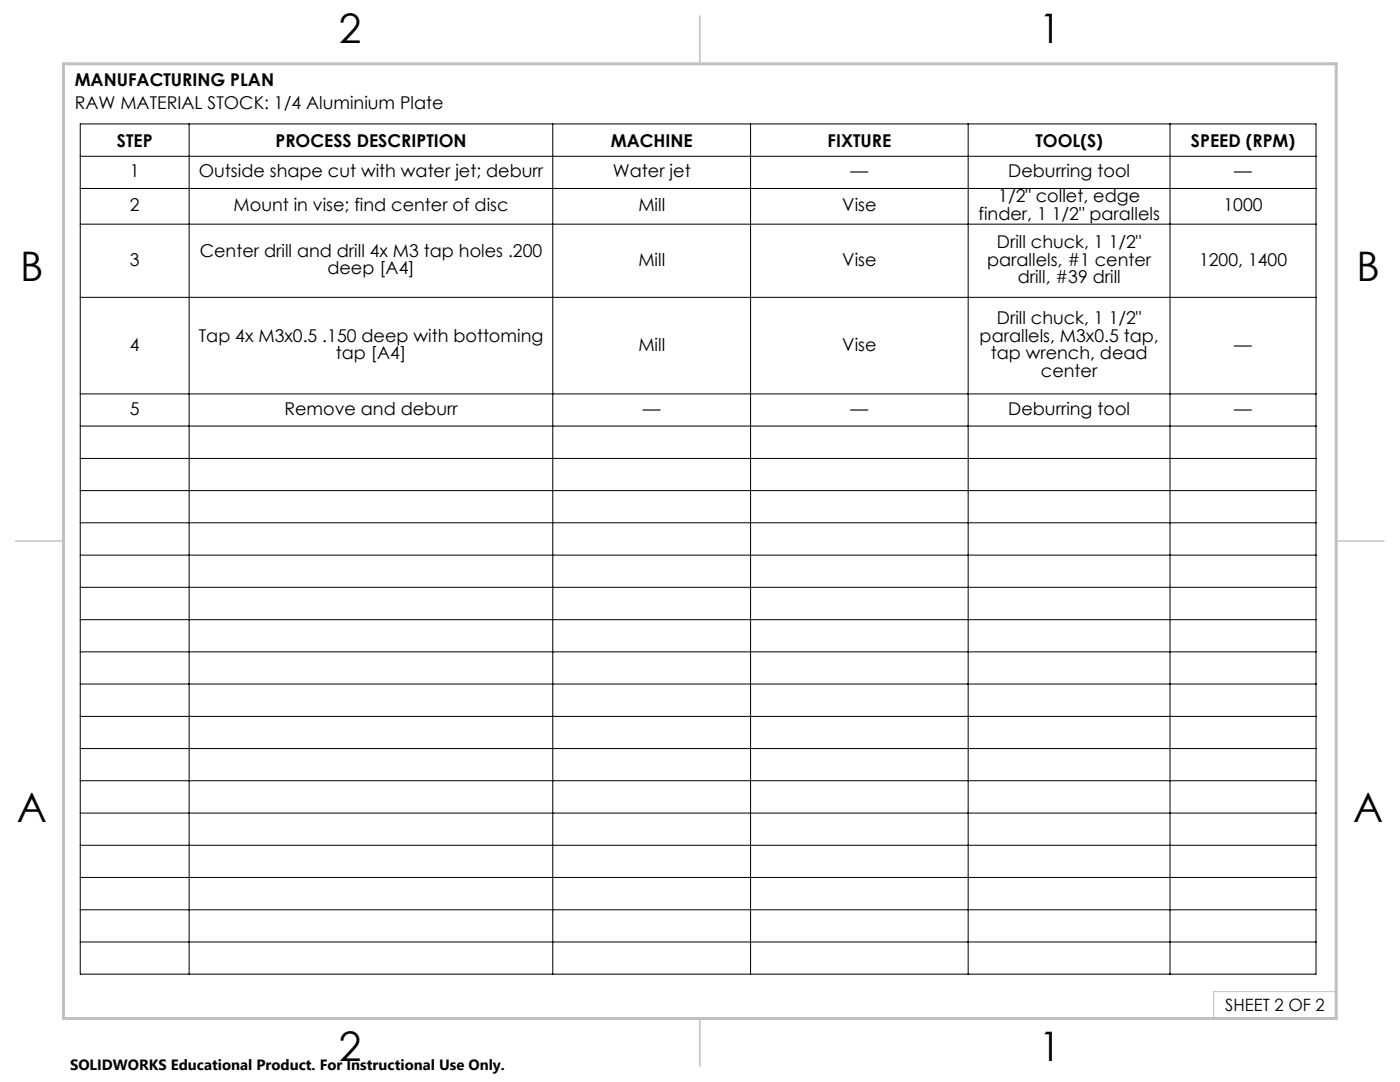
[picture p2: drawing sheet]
<svg xmlns="http://www.w3.org/2000/svg" width="279mm" height="216mm" viewBox="0 0 279 216" stroke-linecap="round" stroke-linejoin="round" font-family="sans-serif">
<defs><g id="words">
<g font-size="8.1">
<text x="67.6" y="8.5">2</text>
<text x="207.3" y="8.5">1</text>
<text x="4" y="56.1">B</text>
<text x="270.7" y="56.1">B</text>
<text x="3.3" y="164.1">A</text>
<text x="270" y="164.1">A</text>
<text x="67.6" y="211.7">2</text>
<text x="207.3" y="211.7">1</text>
</g>
<g font-size="3.5">
<text x="14.9" y="17.2">MANUFACTURING PLAN</text>
<text x="14.9" y="21.7">RAW MATERIAL STOCK: 1/4 Aluminium Plate</text>
<text x="23.3" y="29.3">STEP</text>
<text x="55" y="29.3">PROCESS DESCRIPTION</text>
<text x="121.9" y="29.3">MACHINE</text>
<text x="165.2" y="29.3">FIXTURE</text>
<text x="206.6" y="29.3">TOOL(S)</text>
<text x="237.7" y="29.3">SPEED (RPM)</text>
<text x="25.9" y="35.4">1</text>
<text x="39.7" y="35.4">Outside shape cut with water jet; deburr</text>
<text x="122.3" y="35.4">Water jet</text>
<text x="169.8" y="35.4">—</text>
<text x="201.2" y="35.4">Deburring tool</text>
<text x="246.3" y="35.4">—</text>
<text x="199.2" y="40.4">1/2&quot; collet, edge</text>
<text x="25.9" y="42.1">2</text>
<text x="46.6" y="42.1">Mount in vise; find center of disc</text>
<text x="127.4" y="42.1">Mill</text>
<text x="168.1" y="42.1">Vise</text>
<text x="195.3" y="43.9">finder, 1 1/2&quot; parallels</text>
<text x="244.2" y="42.1">1000</text>
<text x="25.9" y="53">3</text>
<text x="39.9" y="51.2">Center drill and drill 4x M3 tap holes .200</text>
<text x="127.4" y="53">Mill</text>
<text x="168.1" y="53">Vise</text>
<text x="197" y="53">parallels, #1 center</text>
<text x="199" y="49.5">Drill chuck, 1 1/2&quot;</text>
<text x="239.3" y="53">1200, 1400</text>
<text x="65.3" y="54.8">deep [A4]</text>
<text x="203.1" y="56.5">drill, #39 drill</text>
<text x="199" y="64.7">Drill chuck, 1 1/2&quot;</text>
<text x="25.9" y="69.9">4</text>
<text x="39.7" y="68.2">Tap 4x M3x0.5 .150 deep with bottoming</text>
<text x="67" y="71.7">tap [A4]</text>
<text x="127.4" y="69.9">Mill</text>
<text x="168.1" y="69.9">Vise</text>
<text x="195.5" y="68.2">parallels, M3x0.5 tap,</text>
<text x="197.7" y="71.7">tap wrench, dead</text>
<text x="246.3" y="69.9">—</text>
<text x="207.7" y="75.2">center</text>
<text x="25.9" y="82.8">5</text>
<text x="56.7" y="82.8">Remove and deburr</text>
<text x="128.3" y="82.8">—</text>
<text x="169.8" y="82.8">—</text>
<text x="201.2" y="82.8">Deburring tool</text>
<text x="246.3" y="82.8">—</text>
</g>
<text font-size="3.4" x="244.5" y="201.7">SHEET 2 OF 2</text>
<text font-size="3" x="14" y="213.5">SOLIDWORKS Educational Product. For Instructional Use Only.</text>
</g></defs>
<g fill="none" stroke="#000" stroke-width=".2">
<path d="M16 24.7h246.6v169.7h-246.6zM16 31.2h246.6M16 37.6h246.6M37.7 24.7v169.7M110.3 24.7v169.7M149.8 24.7v169.7M193.2 24.7v169.7M233.5 24.7v169.7M16 44.7h246.6M16 59.3h246.6M16 78.6h246.6M16 85h246.6"/>
<path d="M16 91.5h246.6M16 97.9h246.6M16 104.3h246.6M16 110.8h246.6M16 117.2h246.6M16 123.6h246.6M16 130.1h246.6M16 136.5h246.6M16 142.9h246.6M16 149.4h246.6M16 155.8h246.6M16 162.2h246.6"/>
<path d="M16 168.7h246.6M16 175.1h246.6M16 181.5h246.6M16 188h246.6"/>
</g>
<path d="M266.7 153.3v49.9h-240M266.7 197.9h-24.5v5.3" fill="none" stroke="#c0c0c0" stroke-width=".2"/>
<path d="M139.7 3.2v9.5M3.1 107.9h9.6M266.7 107.9h9.5M139.7 203.2v9.6" fill="none" stroke="#c0c0c0" stroke-width=".3"/>
<path d="M12.7 12.7h254v190.5h-254z" fill="none" stroke="#c0c0c0" stroke-width=".6"/>
<use href="#words"/>
</svg>
